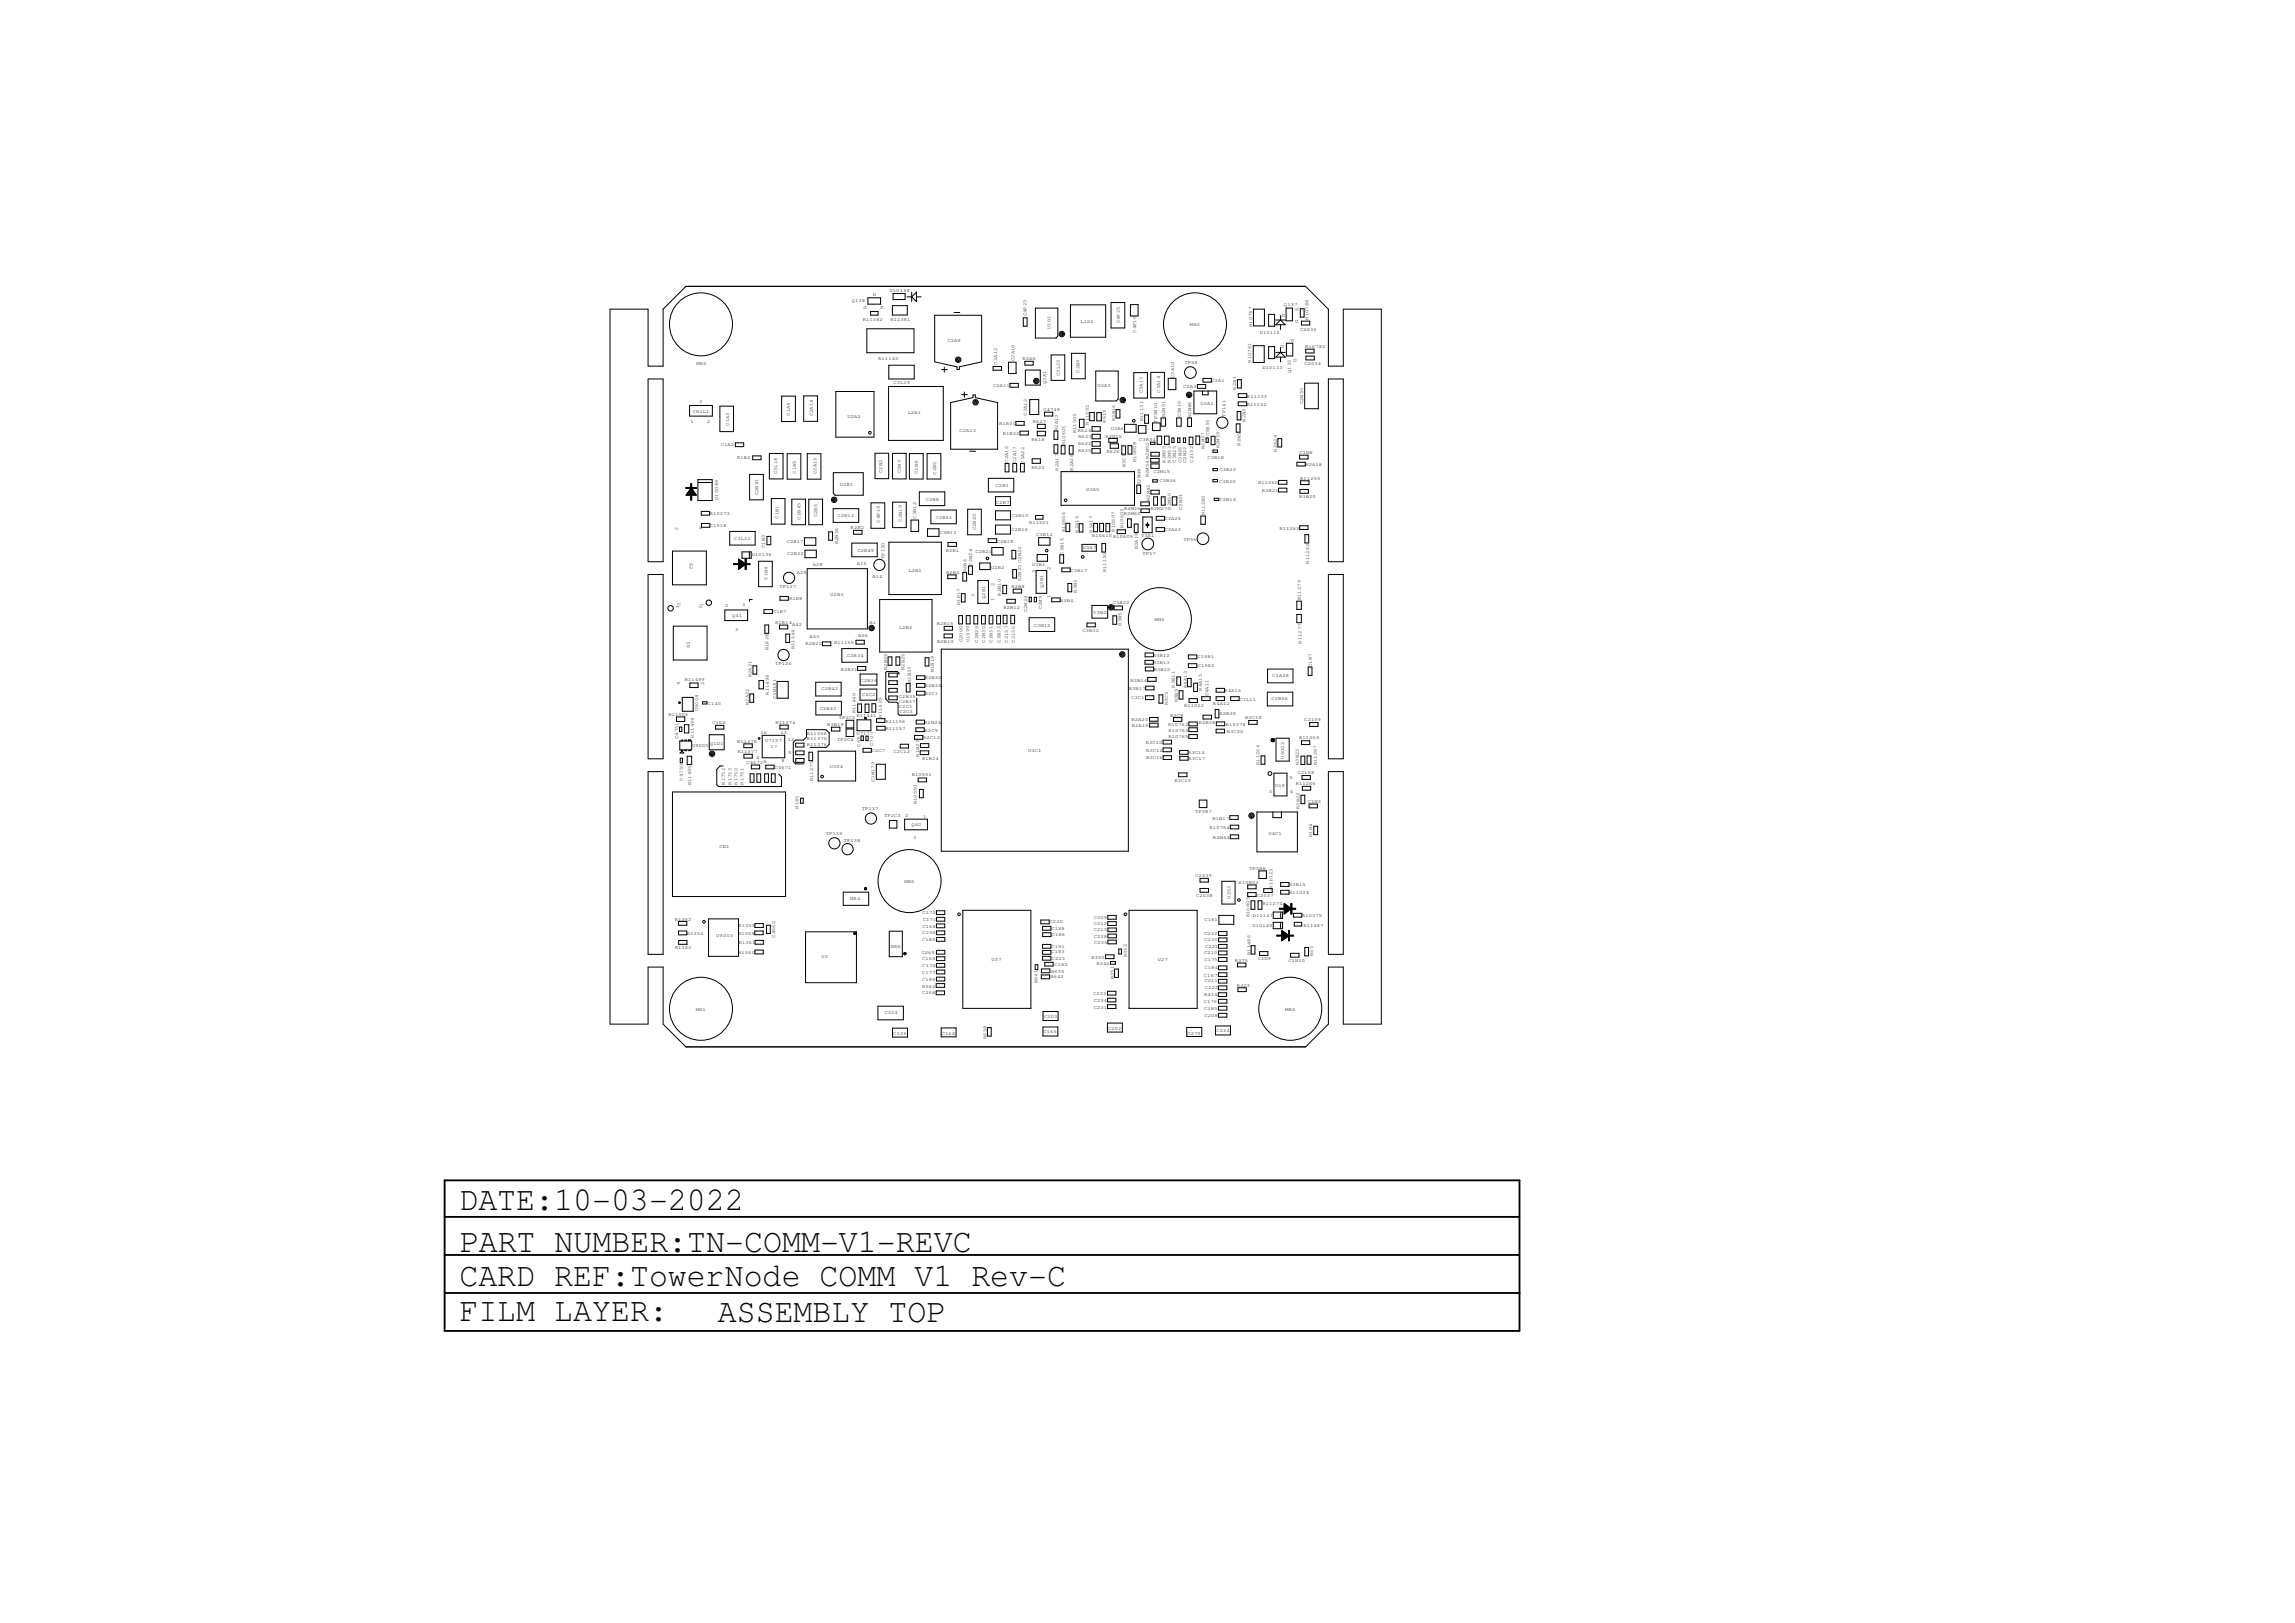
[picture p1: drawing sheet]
<svg xmlns="http://www.w3.org/2000/svg" width="420mm" height="297mm" viewBox="0 0 420 297" stroke-linecap="round" stroke-linejoin="round" font-family="sans-serif">
<defs><g id="words">
<g font-size="6.1">
<text x="84.1" y="221.4">DATE:10-03-2022</text>
<text x="84.2" y="229.2">PART NUMBER:TN-COMM-V1-REVC</text>
<text x="84.1" y="235.3">CARD REF:TowerNode COMM V1 Rev-C</text>
<text x="84.1" y="241.7">FILM LAYER:</text>
<text x="131.4" y="241.9">ASSEMBLY TOP</text>
</g>
<g font-size=".9">
<text x="162.9" y="53.4">D10148</text>
<text x="156" y="55.4">Q138</text>
<text x="158" y="58.8">R11382</text>
<text x="158.1" y="56.5">G</text>
<text x="159.8" y="54.2">D</text>
<text x="161.1" y="56.6">S</text>
<text x="163" y="58.7">R11381</text>
<text x="187.9" y="57.9" transform="rotate(-90 187.9 57.9)">C4P23</text>
<text x="197.8" y="59">L1D1</text>
<text x="205" y="59.2" transform="rotate(-90 205 59.2)">C4P25</text>
<text x="217.9" y="59.7">MH2</text>
<text x="229.3" y="59.9" transform="rotate(-90 229.3 59.9)">R10787</text>
<text x="235.1" y="55.9">Q137</text>
<text x="235.2" y="58" transform="rotate(-90 235.2 58)">D</text>
<text x="237.7" y="59.1" transform="rotate(-90 237.7 59.1)">G</text>
<text x="237.8" y="56.8" transform="rotate(-90 237.8 56.8)">S</text>
<text x="239.6" y="58.5" transform="rotate(-90 239.6 58.5)">R10788</text>
<text x="160.8" y="65.9">R11145</text>
<text x="173.5" y="62.6">C2A9</text>
<text x="187.2" y="65.9">R3A5</text>
<text x="192.3" y="60.2" transform="rotate(-90 192.3 60.2)">U1D1</text>
<text x="208" y="60.9" transform="rotate(-90 208 60.9)">C4P10</text>
<text x="230.6" y="61.2">D10115</text>
<text x="235" y="63.6" transform="rotate(-90 235 63.6)">D</text>
<text x="236.9" y="62.6" transform="rotate(-90 236.9 62.6)">S</text>
<text x="238" y="60.5">C2036</text>
<text x="239" y="63.6">R10782</text>
<text x="127.5" y="66.8">MH3</text>
<text x="163.6" y="70.3">C3L19</text>
<text x="181.8" y="70.8">C2A11</text>
<text x="182.6" y="66.7" transform="rotate(-90 182.6 66.7)">C2A12</text>
<text x="185.7" y="66.1" transform="rotate(-90 185.7 66.1)">C2A10</text>
<text x="191.5" y="70.3" transform="rotate(-90 191.5 70.3)">Q3A1</text>
<text x="194" y="68.8" transform="rotate(-90 194 68.8)">C3L23</text>
<text x="197.6" y="68.2" transform="rotate(-90 197.6 68.2)">C2B9</text>
<text x="200.9" y="70.9">U3A3</text>
<text x="209.1" y="72" transform="rotate(-90 209.1 72)">C3A13</text>
<text x="212.4" y="71.9" transform="rotate(-90 212.4 71.9)">C3A14</text>
<text x="215" y="69.2" transform="rotate(-90 215 69.2)">C3A10</text>
<text x="216.6" y="71">C2A3</text>
<text x="216.8" y="66.7">TP58</text>
<text x="221.8" y="69.9">C2A1</text>
<text x="226.3" y="71.3" transform="rotate(-90 226.3 71.3)">R2A1</text>
<text x="229.1" y="66.4" transform="rotate(-90 229.1 66.4)">R10781</text>
<text x="231.2" y="67.5">D10113</text>
<text x="236.3" y="68.2" transform="rotate(-90 236.3 68.2)">Q135</text>
<text x="237.4" y="66.3" transform="rotate(-90 237.4 66.3)">G</text>
<text x="238.8" y="66.8">C2034</text>
<text x="126.4" y="77.4">1</text>
<text x="126.8" y="75.6">CR1L1</text>
<text x="128" y="73.8">3</text>
<text x="129.4" y="77.4">2</text>
<text x="133.5" y="77.9" transform="rotate(-90 133.5 77.9)">C1A3</text>
<text x="144.6" y="76.1" transform="rotate(-90 144.6 76.1)">C1A4</text>
<text x="148.8" y="76.2" transform="rotate(-90 148.8 76.2)">C2A14</text>
<text x="155.1" y="76.4">U2A2</text>
<text x="166.2" y="75.8">L2A1</text>
<text x="182.9" y="77.8">R1B31</text>
<text x="188" y="76.1" transform="rotate(-90 188 76.1)">C3A12</text>
<text x="189.1" y="77.4">R627</text>
<text x="191" y="75.3">C4749</text>
<text x="199.3" y="77.7" transform="rotate(-90 199.3 77.7)">R11502</text>
<text x="202.5" y="77.4" transform="rotate(-90 202.5 77.4)">R619</text>
<text x="204.2" y="77" transform="rotate(-90 204.2 77)">R3B16</text>
<text x="209.3" y="77.1" transform="rotate(-90 209.3 77.1)">R11131</text>
<text x="211.8" y="77.4" transform="rotate(-90 211.8 77.4)">TP3B10</text>
<text x="213.3" y="76.4" transform="rotate(-90 213.3 76.4)">R2M51</text>
<text x="216.2" y="76.4" transform="rotate(-90 216.2 76.4)">C3B16</text>
<text x="218.1" y="76.5" transform="rotate(-90 218.1 76.5)">R2M46</text>
<text x="219.8" y="74.1">U2A1</text>
<text x="224.4" y="76.2" transform="rotate(-90 224.4 76.2)">TP141</text>
<text x="228" y="77.2" transform="rotate(-90 228 77.2)">R2A3</text>
<text x="228.3" y="74.2">R11132</text>
<text x="228.3" y="72.7">R11133</text>
<text x="238.6" y="74" transform="rotate(-90 238.6 74)">C2B55</text>
<text x="131.9" y="81.6">C1A2</text>
<text x="175.7" y="79.1">C2A13</text>
<text x="183.6" y="79.6">R1B32</text>
<text x="188.8" y="80.8">R618</text>
<text x="193.6" y="78.9" transform="rotate(-90 193.6 78.9)">R2A13</text>
<text x="195" y="81.5" transform="rotate(-90 195 81.5)">R10605</text>
<text x="197" y="79.3" transform="rotate(-90 197 79.3)">R11503</text>
<text x="197.3" y="79.1">R624</text>
<text x="197.4" y="82.8">R625</text>
<text x="197.4" y="81.4">R622</text>
<text x="197.4" y="80.1">R623</text>
<text x="202.4" y="80.1">R2N25</text>
<text x="202.6" y="82.9">R626</text>
<text x="203.4" y="78.7">U3A6</text>
<text x="208.5" y="80.7">C3B34</text>
<text x="220.5" y="82.2" transform="rotate(-90 220.5 82.2)">R2M37</text>
<text x="221.4" y="79.9" transform="rotate(-90 221.4 79.9)">C3B35</text>
<text x="223.3" y="82" transform="rotate(-90 223.3 82)">R2M59</text>
<text x="227.1" y="81.6" transform="rotate(-90 227.1 81.6)">R2A5</text>
<text x="233.8" y="82.7" transform="rotate(-90 233.8 82.7)">R2A24</text>
<text x="237.9" y="83.1">C1N8</text>
<text x="134.9" y="84.1">R1B2</text>
<text x="142.3" y="86.8" transform="rotate(-90 142.3 86.8)">C3L18</text>
<text x="145.7" y="86.7" transform="rotate(-90 145.7 86.7)">C1A5</text>
<text x="149.5" y="86.8" transform="rotate(-90 149.5 86.8)">C2A15</text>
<text x="153.7" y="88.9">U2B1</text>
<text x="161.5" y="86.6" transform="rotate(-90 161.5 86.6)">C2B2</text>
<text x="164.9" y="86.6" transform="rotate(-90 164.9 86.6)">C2B3</text>
<text x="168" y="86.8" transform="rotate(-90 168 86.8)">C2B4</text>
<text x="171.4" y="86.9" transform="rotate(-90 171.4 86.9)">C2B5</text>
<text x="182.3" y="89.2">C2B1</text>
<text x="184.6" y="84.7" transform="rotate(-90 184.6 84.7)">C2A16</text>
<text x="186" y="84.8" transform="rotate(-90 186 84.8)">C2A17</text>
<text x="187.5" y="84.9" transform="rotate(-90 187.5 84.9)">C3A22</text>
<text x="188.8" y="85.7">R620</text>
<text x="193.8" y="86.2" transform="rotate(-90 193.8 86.2)">R2A17</text>
<text x="196.5" y="86.2" transform="rotate(-90 196.5 86.2)">R2A16</text>
<text x="198.8" y="89.9">U3A5</text>
<text x="206" y="85.5" transform="rotate(-90 206 85.5)">R3C1</text>
<text x="208" y="84.6" transform="rotate(-90 208 84.6)">R10608</text>
<text x="208.8" y="88.8" transform="rotate(-90 208.8 88.8)">R2M48</text>
<text x="210.3" y="87.4" transform="rotate(-90 210.3 87.4)">R2M54 R2M52</text>
<text x="211.1" y="86.6">C2M15</text>
<text x="212.3" y="88.2">C3B36</text>
<text x="213.3" y="84.7" transform="rotate(-90 213.3 84.7)">R2M25</text>
<text x="214.3" y="84.7" transform="rotate(-90 214.3 84.7)">R2M53</text>
<text x="215.3" y="84.7" transform="rotate(-90 215.3 84.7)">C3B25</text>
<text x="216.3" y="84.8" transform="rotate(-90 216.3 84.8)">C3B26</text>
<text x="217.2" y="84.8" transform="rotate(-90 217.2 84.8)">C2M22</text>
<text x="218.4" y="84.7" transform="rotate(-90 218.4 84.7)">C2132</text>
<text x="221.1" y="84">C3B18</text>
<text x="223.2" y="88.3">C3B20</text>
<text x="223.3" y="86.2">C3B23</text>
<text x="230.3" y="88.6">R11260</text>
<text x="238.1" y="87.8">R11259</text>
<text x="239" y="85.3">R2A18</text>
<text x="130" y="94.3">R10373</text>
<text x="131.5" y="91.5" transform="rotate(-90 131.5 91.5)">D10089</text>
<text x="138.8" y="90.7" transform="rotate(-90 138.8 90.7)">C2B41</text>
<text x="142.5" y="94.9" transform="rotate(-90 142.5 94.9)">C1B1</text>
<text x="146.5" y="95.1" transform="rotate(-90 146.5 95.1)">C2B45</text>
<text x="149.6" y="94.7" transform="rotate(-90 149.6 94.7)">C2B6</text>
<text x="153.3" y="94.6">C2B13</text>
<text x="161.1" y="95.6" transform="rotate(-90 161.1 95.6)">C4P19</text>
<text x="165.1" y="95.5" transform="rotate(-90 165.1 95.5)">C2B19</text>
<text x="167.8" y="95" transform="rotate(-90 167.8 95)">C3M12</text>
<text x="169.5" y="91.6">C2B8</text>
<text x="171.3" y="95">C2B51</text>
<text x="182.4" y="92.2">C2B7</text>
<text x="185.2" y="94.7">C2B10</text>
<text x="188.4" y="95.9">R11501</text>
<text x="205.8" y="94.2">R2M60</text>
<text x="205.8" y="93.4">R2M26</text>
<text x="210.5" y="91.7" transform="rotate(-90 210.5 91.7)">R2M42</text>
<text x="210.6" y="93.4">R2M27</text>
<text x="213.2" y="95.1">C3A25</text>
<text x="214.4" y="93.3" transform="rotate(-90 214.4 93.3)">R2M50</text>
<text x="216.4" y="93.3" transform="rotate(-90 216.4 93.3)">C3B21</text>
<text x="220.6" y="94.3" transform="rotate(-90 220.6 94.3)">R11280</text>
<text x="223.3" y="91.7">C3B14</text>
<text x="231" y="90.1">R3B21</text>
<text x="237.9" y="91.1">R3B20</text>
<text x="123.6" y="96.4" transform="rotate(90 123.6 96.4)">2</text>
<text x="128.1" y="96.3" transform="rotate(90 128.1 96.3)">4</text>
<text x="130" y="96.5">C1918</text>
<text x="134.4" y="98.8">C3L21</text>
<text x="137.6" y="101.8">D10136</text>
<text x="140" y="100.3" transform="rotate(-90 140 100.3)">C1B3</text>
<text x="144" y="99.4">C2B17</text>
<text x="144.1" y="101.6">C2B22</text>
<text x="153.5" y="99.7" transform="rotate(-90 153.5 99.7)">R2B36</text>
<text x="155.7" y="96.8">R2B2</text>
<text x="157" y="100.9">C2B49</text>
<text x="172" y="97.8">C3M13</text>
<text x="173.1" y="100.9">R2B1</text>
<text x="178.6" y="101.2">C2B21</text>
<text x="178.7" y="97" transform="rotate(-90 178.7 97)">C2B20</text>
<text x="182.5" y="99.3">C2B18</text>
<text x="185.2" y="97.2">C2B16</text>
<text x="189.7" y="98.2">C3B12</text>
<text x="194.7" y="101.5" transform="rotate(-90 194.7 101.5)">C3B15</text>
<text x="195" y="97.4" transform="rotate(-90 195 97.4)">R10606</text>
<text x="197.4" y="97.5" transform="rotate(-90 197.4 97.5)">R2A15</text>
<text x="198.2" y="100.6">U3A7</text>
<text x="200" y="98.3">R10610 R10609</text>
<text x="200" y="97.5" transform="rotate(-90 200 97.5)">R3A17</text>
<text x="204.1" y="97.3" transform="rotate(-90 204.1 97.3)">R10607</text>
<text x="205.7" y="96.7" transform="rotate(-90 205.7 96.7)">R10603</text>
<text x="208.3" y="100.5" transform="rotate(-90 208.3 100.5)">R3A18</text>
<text x="208.9" y="98.3">Y3A1</text>
<text x="209.1" y="101.5">TP57</text>
<text x="213.2" y="97.2">C3A23</text>
<text x="216.7" y="98.9">TP56</text>
<text x="234.2" y="96.9">R11263</text>
<text x="126.3" y="103" transform="rotate(90 126.3 103)">S2</text>
<text x="140.5" y="106.1" transform="rotate(-90 140.5 106.1)">C1B4</text>
<text x="142.7" y="107.6">TP127</text>
<text x="145.9" y="105.1">A29</text>
<text x="148.8" y="103.6">A28</text>
<text x="156.9" y="103.4">A15</text>
<text x="159.7" y="105.7">A14</text>
<text x="161.9" y="102.3" transform="rotate(-90 161.9 102.3)">TP130</text>
<text x="166.3" y="104.6">L2B1</text>
<text x="173.2" y="105.1">R2B4</text>
<text x="176.9" y="104.8" transform="rotate(-90 176.9 104.8)">R2B6</text>
<text x="178" y="103.5" transform="rotate(-90 178 103.5)">C2B24</text>
<text x="181.5" y="104.1">U2B2</text>
<text x="182" y="107.2" transform="rotate(-90 182 107.2)">2</text>
<text x="185.2" y="107.7">R2B8</text>
<text x="187" y="106.4" transform="rotate(-90 187 106.4)">C2B25 C2B23</text>
<text x="189" y="103.6">U3B1</text>
<text x="189.6" y="104.9" transform="rotate(-90 189.6 104.9)">3</text>
<text x="191" y="107.6" transform="rotate(-90 191 107.6)">Q3B1</text>
<text x="192.3" y="104.3" transform="rotate(-90 192.3 104.3)">2</text>
<text x="196" y="104.7">C3B17</text>
<text x="202.5" y="104.8" transform="rotate(-90 202.5 104.8)">R11130</text>
<text x="239.7" y="103.2" transform="rotate(-90 239.7 103.2)">R11262</text>
<text x="123.8" y="110.8" transform="rotate(90 123.8 110.8)">1</text>
<text x="124.6" y="110.9" transform="rotate(-90 124.6 110.9)">3</text>
<text x="128" y="110.8" transform="rotate(90 128 110.8)">3</text>
<text x="128.7" y="110.9" transform="rotate(-90 128.7 110.9)">1</text>
<text x="132.8" y="111.1">2</text>
<text x="134" y="112.9">Q41</text>
<text x="135.9" y="111">1</text>
<text x="141.6" y="112.2">C1B7</text>
<text x="144.5" y="109.9">R1B8</text>
<text x="152" y="109.2">U2B3</text>
<text x="175.8" y="110.7" transform="rotate(-90 175.8 110.7)">R1P17</text>
<text x="178.4" y="109.2" transform="rotate(-90 178.4 109.2)">3</text>
<text x="180.4" y="109.7" transform="rotate(-90 180.4 109.7)">Q2B1</text>
<text x="182" y="109.9" transform="rotate(-90 182 109.9)">1</text>
<text x="183.2" y="109" transform="rotate(-90 183.2 109)">R2B10</text>
<text x="183.7" y="111.4">R2B12</text>
<text x="188.1" y="112.1" transform="rotate(-90 188.1 112.1)">C2M24</text>
<text x="190.8" y="111.5" transform="rotate(-90 190.8 111.5)">C2M9</text>
<text x="192.3" y="109.4" transform="rotate(-90 192.3 109.4)">1</text>
<text x="194.1" y="110.1">R3B4</text>
<text x="197.1" y="108.5" transform="rotate(-90 197.1 108.5)">R3B3</text>
<text x="200.2" y="112.4">Y3B2</text>
<text x="203.7" y="110.6">C3B22</text>
<text x="211.4" y="113.7">MH6</text>
<text x="238.1" y="109.9" transform="rotate(-90 238.1 109.9)">R11279</text>
<text x="126.3" y="118.7" transform="rotate(-90 126.3 118.7)">S3</text>
<text x="134.6" y="115.4">3</text>
<text x="140.7" y="119" transform="rotate(-90 140.7 119)">R1P28</text>
<text x="141.9" y="114.2">R1B14</text>
<text x="145" y="114.6">A42</text>
<text x="145.4" y="118.9" transform="rotate(-90 145.4 118.9)">R11144</text>
<text x="147.5" y="118.1">R2B22</text>
<text x="148.2" y="116.7">A43</text>
<text x="152.7" y="117.8">R11155</text>
<text x="157.1" y="116.7">A56</text>
<text x="159.2" y="114.3">A1</text>
<text x="164.6" y="115.1">L2B2</text>
<text x="171.5" y="114.4">R2B15</text>
<text x="171.6" y="117.6">R2B19</text>
<text x="176.2" y="117.6" transform="rotate(-90 176.2 117.6)">C2000</text>
<text x="177.5" y="117.6" transform="rotate(-90 177.5 117.6)">C1999</text>
<text x="179.1" y="117.6" transform="rotate(-90 179.1 117.6)">C2B29</text>
<text x="180.4" y="117.6" transform="rotate(-90 180.4 117.6)">C2B30</text>
<text x="181.7" y="117.6" transform="rotate(-90 181.7 117.6)">C2B31</text>
<text x="183.1" y="117.6" transform="rotate(-90 183.1 117.6)">C2B32</text>
<text x="184.5" y="117.6" transform="rotate(-90 184.5 117.6)">C2157</text>
<text x="185.8" y="117.6" transform="rotate(-90 185.8 117.6)">C2156</text>
<text x="189.3" y="114.7">C2M12</text>
<text x="198.2" y="115.7">C3B32</text>
<text x="205.3" y="114.5" transform="rotate(-90 205.3 114.5)">R3B5</text>
<text x="238.3" y="117.8" transform="rotate(-90 238.3 117.8)">R11277</text>
<text x="124.5" y="125.3" transform="rotate(-90 124.5 125.3)">4</text>
<text x="125.4" y="124.7">R11499</text>
<text x="128.9" y="125.3" transform="rotate(-90 128.9 125.3)">2</text>
<text x="137.6" y="124" transform="rotate(-90 137.6 124)">R2A21</text>
<text x="141.9" y="121.8">TP126</text>
<text x="153.9" y="122.7">R2B31</text>
<text x="155.1" y="120.3">C2B34</text>
<text x="157.6" y="124.8">C2B36</text>
<text x="162.4" y="122.6" transform="rotate(-90 162.4 122.6)">R2B29</text>
<text x="165.6" y="122.6" transform="rotate(-90 165.6 122.6)">R2B25</text>
<text x="166.7" y="125" transform="rotate(-90 166.7 125)">R2B33</text>
<text x="169.3" y="124.3">R2B32</text>
<text x="169.3" y="125.8">R2B34</text>
<text x="171" y="123" transform="rotate(-90 171 123)">R1B19</text>
<text x="207" y="124.7">R3B14</text>
<text x="211.1" y="121.6">R3B13</text>
<text x="211.1" y="120.2">R3B12</text>
<text x="211.2" y="122.8">R3B10</text>
<text x="215.1" y="125.9" transform="rotate(-90 215.1 125.9)">R3B11</text>
<text x="217.3" y="125.9" transform="rotate(-90 217.3 125.9)">R4A13</text>
<text x="219.2" y="120.4">C1981</text>
<text x="219.3" y="122.1">C1982</text>
<text x="232.9" y="123.8">C3A28</text>
<text x="240.2" y="122" transform="rotate(-90 240.2 122)">C1N7</text>
<text x="122.4" y="131">R11506</text>
<text x="127.8" y="130.2" transform="rotate(-90 127.8 130.2)">U9004</text>
<text x="129.6" y="129">C140</text>
<text x="137.1" y="129.1" transform="rotate(-90 137.1 129.1)">R2A22</text>
<text x="140.7" y="127.1" transform="rotate(-90 140.7 127.1)">R11498</text>
<text x="142.1" y="127.9" transform="rotate(-90 142.1 127.9)">C3M181</text>
<text x="150.1" y="129.9">C2B43</text>
<text x="150.4" y="126.3">C2B42</text>
<text x="153.6" y="131.7">TP2C5</text>
<text x="156.6" y="130.5" transform="rotate(-90 156.6 130.5)">R11440</text>
<text x="156.8" y="131.2">R11441</text>
<text x="157.8" y="127.5">C2C2</text>
<text x="161.4" y="131.3" transform="rotate(-90 161.4 131.3)">R11439</text>
<text x="164.6" y="128.7">C2B37</text>
<text x="164.6" y="127.7">C2B35</text>
<text x="164.6" y="129.6">C2C1</text>
<text x="164.7" y="130.5">C2C3</text>
<text x="169.3" y="127.2">R2C1</text>
<text x="206.7" y="126.3">R3B17</text>
<text x="207.1" y="128">C3C1</text>
<text x="207.2" y="131.9">R2A20</text>
<text x="213.8" y="129.1" transform="rotate(-90 213.8 129.1)">R3C5</text>
<text x="214.2" y="131.2">R3C8</text>
<text x="215.6" y="128.6" transform="rotate(-90 215.6 128.6)">R3B9</text>
<text x="216.8" y="129.4">R11022</text>
<text x="220" y="126.4" transform="rotate(-90 220 126.4)">R4A15</text>
<text x="221.2" y="127.5" transform="rotate(-90 221.2 127.5)">C4A11</text>
<text x="222.1" y="129">R4A12</text>
<text x="223.3" y="130.9">R2B39</text>
<text x="224.1" y="126.7">R4A14</text>
<text x="226.9" y="128.2">C1L11</text>
<text x="227.9" y="131.7">R3C18</text>
<text x="232.8" y="128.1">C2B56</text>
<text x="124.2" y="135.3" transform="rotate(-90 124.2 135.3)">C4751</text>
<text x="126.7" y="136.7">U9005</text>
<text x="127" y="135" transform="rotate(-90 127 135)">R11494</text>
<text x="130" y="136.3">Q1D1</text>
<text x="130.4" y="132.5">C1D2</text>
<text x="134.9" y="135.9">R11378</text>
<text x="135" y="137.9">R11377</text>
<text x="139.2" y="134.3">16</text>
<text x="140.1" y="135.8">U7157</text>
<text x="141.1" y="136.9">17</text>
<text x="142" y="132.5">R11374</text>
<text x="142.9" y="134.4">13</text>
<text x="144.2" y="135.7">12</text>
<text x="144.3" y="138">9</text>
<text x="147.7" y="135.5">R11375</text>
<text x="147.7" y="136.4">R11376</text>
<text x="147.7" y="134.6">R11256</text>
<text x="151.4" y="132.9">R3B19</text>
<text x="153.3" y="135.7">TP2C4</text>
<text x="156.8" y="134.5">U7177</text>
<text x="157.4" y="136.7" transform="rotate(-90 157.4 136.7)">C69</text>
<text x="159.6" y="137.6">C2C7</text>
<text x="159.9" y="136.5" transform="rotate(-90 159.9 136.5)">C70</text>
<text x="162.1" y="132.3">R11156</text>
<text x="162.1" y="133.6">R11157</text>
<text x="163.6" y="137.8">C2C12</text>
<text x="169" y="135.3">R2C12</text>
<text x="169.2" y="132.5">R2N24</text>
<text x="169.3" y="133.9">R2C9</text>
<text x="188.2" y="137.6">U3C1</text>
<text x="207.2" y="133.1">R2A19</text>
<text x="209.8" y="136.1">R3C10</text>
<text x="209.8" y="137.5">R3C12</text>
<text x="213.9" y="132.9">R10762</text>
<text x="213.9" y="133.9">R10763</text>
<text x="213.9" y="135.1">R10765</text>
<text x="219.5" y="132.5">R2B38</text>
<text x="224.4" y="132.8">R10378</text>
<text x="224.6" y="134.2">R3C20</text>
<text x="237.9" y="135.3">R11265</text>
<text x="238.8" y="132">C2159</text>
<text x="125" y="142.9" transform="rotate(-90 125 142.9)">C4750</text>
<text x="126.5" y="143.7" transform="rotate(-90 126.5 143.7)">R11495</text>
<text x="132.7" y="143.6" transform="rotate(-90 132.7 143.6)">R1752</text>
<text x="133.9" y="143.6" transform="rotate(-90 133.9 143.6)">R1753</text>
<text x="135" y="143.6" transform="rotate(-90 135 143.6)">R1750</text>
<text x="136.1" y="143.6" transform="rotate(-90 136.1 143.6)">R1751</text>
<text x="136.7" y="139.9">C46725</text>
<text x="138.5" y="138.8">4</text>
<text x="141.8" y="140.7">C4671</text>
<text x="143.1" y="139.5">8</text>
<text x="148.9" y="143" transform="rotate(-90 148.9 143)">R11275</text>
<text x="151.9" y="140.6">U304</text>
<text x="160.1" y="143.1" transform="rotate(-90 160.1 143.1)">C3M179</text>
<text x="166.9" y="142.1">R10551</text>
<text x="168.3" y="138.5" transform="rotate(-90 168.3 138.5)">R1B23</text>
<text x="168.8" y="139">R1B24</text>
<text x="209.8" y="139">R3C16</text>
<text x="215" y="143.1">R3C19</text>
<text x="217.5" y="138">R3C14</text>
<text x="217.6" y="139.1">R3C17</text>
<text x="230.6" y="140" transform="rotate(-90 230.6 140)">R11264</text>
<text x="235.1" y="138.8" transform="rotate(-90 235.1 138.8)">U9002</text>
<text x="236.1" y="142.5">5</text>
<text x="237.2" y="143.7">R11266</text>
<text x="237.6" y="141.7">C2158</text>
<text x="237.8" y="140" transform="rotate(-90 237.8 140)">R3B23</text>
<text x="241.1" y="140.1" transform="rotate(-90 241.1 140.1)">R11267</text>
<text x="146.2" y="148" transform="rotate(-90 146.2 148)">R185</text>
<text x="157.8" y="148.2">TP137</text>
<text x="161.9" y="149.5">TP2C3</text>
<text x="165.7" y="149.6">2</text>
<text x="167.9" y="147.2" transform="rotate(-90 167.9 147.2)">R10550</text>
<text x="169" y="149.7">1</text>
<text x="218.8" y="148.8">TP3B7</text>
<text x="232.3" y="145.2">3</text>
<text x="233.5" y="144.1">U16</text>
<text x="236.2" y="145.1">4</text>
<text x="237.9" y="148.1" transform="rotate(-90 237.9 148.1)">R3B22</text>
<text x="239.4" y="146.9">C1N3</text>
<text x="131.7" y="155.2">CN1</text>
<text x="151.2" y="152.8">TP139</text>
<text x="154.5" y="154.2">TP138</text>
<text x="166.9" y="151.2">Q40</text>
<text x="167.2" y="153.5">3</text>
<text x="221.5" y="151.7">R10764</text>
<text x="222" y="150">R1N17</text>
<text x="222.1" y="153.5">R2M44</text>
<text x="232.2" y="152.8">U4C1</text>
<text x="240.2" y="153.2" transform="rotate(-90 240.2 153.2)">R1N4</text>
<text x="165.6" y="161.6">MH5</text>
<text x="218.8" y="160.4">C2039</text>
<text x="226.8" y="161.7">R10803</text>
<text x="228.7" y="159.2">TP3B8</text>
<text x="155.7" y="164.7">NR4</text>
<text x="168.9" y="167.3">C172</text>
<text x="219" y="164.2">C2038</text>
<text x="225.3" y="164.5" transform="rotate(-90 225.3 164.5)">U253</text>
<text x="228.8" y="167.9" transform="rotate(-90 228.8 167.9)">R10805</text>
<text x="229.4" y="167.9">D10147</text>
<text x="230.1" y="164.3">C2037</text>
<text x="231.1" y="165.7">R11274</text>
<text x="233" y="162.6" transform="rotate(-90 233 162.6)">R11023</text>
<text x="236" y="162.2">R3B15</text>
<text x="236" y="163.6">R11024</text>
<text x="238.4" y="167.9">R10375</text>
<text x="123.5" y="168.5">R1352</text>
<text x="123.5" y="173.6">R1353</text>
<text x="125.7" y="171.1">R1354</text>
<text x="131.1" y="171.6">U9003</text>
<text x="135.2" y="171.1">R1358</text>
<text x="135.2" y="169.7">R1359</text>
<text x="135.3" y="172.8">R1361</text>
<text x="141.9" y="171.6" transform="rotate(-90 141.9 171.6)">C4662</text>
<text x="163.1" y="173.4">NR5</text>
<text x="168.8" y="172.3">C180</text>
<text x="168.9" y="171">C236</text>
<text x="168.9" y="169.8">C168</text>
<text x="169" y="168.5">C171</text>
<text x="192.2" y="169">C220</text>
<text x="192.5" y="173.5">C191</text>
<text x="192.5" y="170.2">C188</text>
<text x="192.6" y="171.3">C186</text>
<text x="200.2" y="171.7">C228</text>
<text x="200.2" y="169.3">C212</text>
<text x="200.3" y="168.1">C209</text>
<text x="200.3" y="170.5">C213</text>
<text x="200.3" y="172.8">C235</text>
<text x="220.5" y="171.1">C232</text>
<text x="220.5" y="172.3">C230</text>
<text x="220.5" y="168.6">C181</text>
<text x="220.7" y="173.4">C221</text>
<text x="229.3" y="169.7">D10149</text>
<text x="238.6" y="169.7">R11487</text>
<text x="135.2" y="174.5">R1360</text>
<text x="150.4" y="175.3">U3</text>
<text x="168.7" y="174.6">C269</text>
<text x="168.8" y="179.5">C189</text>
<text x="168.8" y="175.7">C169</text>
<text x="168.8" y="178.2">C177</text>
<text x="168.9" y="177">C170</text>
<text x="181.5" y="175.9">U37</text>
<text x="190" y="180" transform="rotate(-90 190 180)">R641</text>
<text x="192.3" y="179.1">R642</text>
<text x="192.4" y="178">R639</text>
<text x="192.5" y="174.5">C183</text>
<text x="192.6" y="175.7">C223</text>
<text x="193" y="176.8">C182</text>
<text x="199.8" y="175.5">R350</text>
<text x="200.7" y="176.6">R346</text>
<text x="203.9" y="179.3" transform="rotate(-90 203.9 179.3)">R351</text>
<text x="206.3" y="175.2" transform="rotate(-90 206.3 175.2)">R352</text>
<text x="212" y="175.9">U27</text>
<text x="220.4" y="178.8">C167</text>
<text x="220.4" y="174.7">C210</text>
<text x="220.5" y="179.8">C211</text>
<text x="220.5" y="177.4">C184</text>
<text x="220.5" y="175.9">C175</text>
<text x="226" y="176">R375</text>
<text x="228.9" y="174.8" transform="rotate(-90 228.9 174.8)">R11486</text>
<text x="230.3" y="175.8">C1N9</text>
<text x="235.9" y="176.1">C1N10</text>
<text x="240.4" y="175" transform="rotate(-90 240.4 175)">R55</text>
<text x="127.4" y="185">MH1</text>
<text x="161.9" y="185.5">C324</text>
<text x="168.8" y="182">C268</text>
<text x="168.8" y="180.8">R562</text>
<text x="200.1" y="182">C233</text>
<text x="200.3" y="184.6">C231</text>
<text x="200.3" y="183.3">C234</text>
<text x="220.4" y="183.6">C176</text>
<text x="220.4" y="184.8">C185</text>
<text x="220.5" y="182.3">R424</text>
<text x="220.5" y="181.1">C222</text>
<text x="226.4" y="180.6">R423</text>
<text x="235.3" y="185">MH4</text>
<text x="163.5" y="189.4">C325</text>
<text x="172.4" y="189.4">C164</text>
<text x="180.6" y="190.2" transform="rotate(-90 180.6 190.2)">R658</text>
<text x="191" y="189.1">C165</text>
<text x="191.1" y="186.2">C203</text>
<text x="202.9" y="188.5">C202</text>
<text x="217.4" y="189.3">C279</text>
<text x="220.5" y="186.1">C208</text>
<text x="222.7" y="188.9">C224</text>
</g>
</g></defs>
<path d="M81.4 216v27.6h196.8v-27.6h-196.8M81.4 229.7h196.7M81.4 236.6h196.8M81.4 222.7h196.8" fill="none" stroke="#000" stroke-width=".34"/>
<g fill="none" stroke="#000" stroke-width=".18">
<path d="M111.7 56.6h6.9v10.4h2.8v-10.4l4.2-4.2h113.4l4.2 4.2v10.4h2.7v-10.4h7v130.8h-7v-10.4h-2.7v10.4l-4.2 4.2h-113.4l-4.2-4.2v-10.4h-2.8v10.4h-6.9zM158.9 54.5h2.3v1.2h-2.3zM159.4 57h1.3v.7h-1.3zM163.4 55.9h2.7v1.8h-2.7zM163.5 53.7h2.2v1.1h-2.2zM166 54.3h.9M166.9 54.3l.9-.8v1.7zM166.9 53.5v1.7M167.8 54.3h.8M171.1 57.7h8.6v8.5l-4.1 .9v.5h-.4v-.5l-4.1-.9zM174.7 57.2h1M187.3 58.2h.7v1.5h-.7z"/>
<path d="M189.6 56.4h4.1v5.1l-.4 .4h-3.7zM196 55.8h6.4v5.9h-6.4zM203.4 55.4h2.5v4.6h-2.5zM207 55.8h1.4v2h-1.4zM229.5 56.6h2v3h-2zM232.3 57.5h1.1v2.2h-1.1zM233.6 58.6h1.7M233.6 59.4l.8-.8 .9 .8zM234.4 59.4v.9M234.5 57.7v.9M235.4 56.4h1.2v2.3h-1.2zM238.1 56.5h.6v1.5h-.6z"/>
<path d="M238.3 58.8h1.5v.7h-1.5zM118.6 69.4h2.8v33.4h-2.8zM126.2 74.2h4.2v2h-4.2zM131.8 74.3h2.5v4.7h-2.5zM143.1 72.5h2.5v4.7h-2.5zM147.1 72.5h2.6v4.6h-2.6zM153 71.6h7v8.4h-7zM158.7 60.2h8.6v4.4h-8.6zM162.7 70.7h10v9.9h-10zM162.7 66.8h4.7v2.6h-4.7zM172.4 67.6h1M172.9 67.2v.9"/>
<path d="M174 73.7l4.1-.9v-.5h.5v.5l4 .9v8.5h-8.6zM175.3 65.7h.2v.2h-.2zM176.1 72.2h1M176.6 71.8v.9M178.5 73.5h.2v.2h-.2zM181.8 67.1h1.6v.7h-1.6zM184.6 66.3h1.4v2.1h-1.4zM184.9 70.2h1.5v.7h-1.5zM186 77.1h1.5v.7h-1.5zM186.7 78.9h1.6v.7h-1.6zM187.6 66.1h1.6v.7h-1.6zM187.7 67.7h2.7v2.8h-2.7z"/>
<path d="M188.5 73.1h1.7v2.8h-1.7zM189.6 69.6h.2v.2h-.2zM189.9 78.9h1.5v.9h-1.5zM189.9 77.7h1.5v.7h-1.5zM191.2 75.4h1.5v.7h-1.5zM192.4 65h2.5v4.6h-2.5zM193 78.9h.7v1.5h-.7zM194.3 61h.2v.2h-.2zM196.2 64.7h2.5v4.6h-2.5zM197.6 76.7h.8v1.5h-.8zM199.5 75.5h.8v1.5h-.8zM199.9 78.1h1.5v.8h-1.5z"/>
<path d="M199.9 79.5h1.5v.8h-1.5zM200.6 67.9h4.1v5.1l-.3 .4h-3.8zM200.8 75.5h.8v1.5h-.8zM204.3 75h.7v1.5h-.7zM205.4 73.1h.3v.2h-.3zM205.9 77.7h2.1v1.4h-2.1zM207.6 68.2h2.5v4.7h-2.5zM208.4 77.9h1.4v1.4h-1.4zM209.6 75.9h.7v1.6h-.7zM210.7 68.2h2.5v4.6h-2.5zM211 77.4h1.4v1.4h-1.4zM211.8 79.8h.9v1.5h-.9z"/>
<path d="M212.6 76.5h.8v1.5h-.8zM213.2 79.8h.8v1.5h-.8zM213.9 69.2h1.4v2.1h-1.4zM215.4 76.5h.8v1.5h-.8zM217.4 76.5h.7v1.5h-.7zM217.6 72.2h.2v.2h-.2zM218.6 71.6h4.1v4.1h-4.1zM218.9 79.8h.7v1.5h-.7zM219.2 70.4h1.5v.7h-1.5zM220.1 71.6v.7h1.1v-.7M220.2 69.3h1.6v.6h-1.6zM221.7 79.8h.7v1.6h-.7z"/>
<path d="M226.3 77.6h.7v1.5h-.7zM226.5 75.3h.7v1.6h-.7zM226.6 69.5h.7v1.5h-.7zM226.7 73.6h1.5v.7h-1.5zM226.7 72.1h1.5v.6h-1.5zM229.4 63.3h2v3h-2zM232.3 63.4h1.1v2.2h-1.1zM233.6 65.4l.8-.9 .9 .9zM233.6 64.5h1.7M234.4 63.6v.9M234.4 65.4v.8M235.5 62.8h1.2v2.4h-1.2z"/>
<path d="M238.9 70.1h2.5v4.7h-2.5zM239 63.9h1.6v.7h-1.6zM239.1 65.2h1.5v.7h-1.5zM243.2 69.4h2.7v33.4h-2.7zM125.6 89.2h1.9v.2h-1.9zM125.6 89.3h1.9M125.6 90.6h1.9M125.7 90.5h1.7M125.7 90.4h1.6M125.8 90.3h1.5M125.9 90.3h1.3M125.9 90.2h1.3"/>
<path d="M126 90.1h1.1M126 90h1.1M126.1 89.9h.9M126.2 89.8h.7M126.2 89.7h.7M126.3 89.7h.5M126.3 89.6h.5M126.4 89.5h.3M126.5 91.4h.1M126.5 91.3h.1M126.5 91.2h.1M126.5 91.1h.1"/>
<path d="M126.5 91h.1M126.5 90.9h.1M126.5 90.8h.1M126.5 90.7h.1M126.5 89.2h.1M126.5 89.1h.1M126.5 89h.1M126.5 88.9h.1M126.5 88.8h.1M126.5 88.7h.1M126.5 88.6h.1M126.5 89.2v-.7h.1v.7"/>
<path d="M126.5 89.4l-.9 1.2h.9v.9h.1v-.9h.9l-.9-1.2M127.8 87.8h2.6v3.8h-2.6zM127.8 88.3h2.6M128.4 93.6h1.5v.7h-1.5zM128.4 95.8h1.6v.7h-1.6zM133.6 97.3h4.6v2.5h-4.6zM134.6 81h1.6v.7h-1.6zM137.2 86.8h2.6v4.7h-2.6zM137.8 83.4h1.5v.7h-1.5zM140.4 98.2h.7v1.5h-.7zM140.9 83h2.5v4.7h-2.5zM141.2 91.2h2.5v4.7h-2.5z"/>
<path d="M144.1 83h2.5v4.7h-2.5zM145 91.4h2.5v4.6h-2.5zM147.3 98.4h2.1v1.4h-2.1zM147.8 83h2.5v4.7h-2.5zM148.1 91.4h2.5v4.6h-2.5zM151.7 97.3h.7v1.6h-.7zM152.5 93.1h4.7v2.5h-4.7zM152.6 86.5h5.4v4.1h-5.1l-.3-.3zM152.6 91.4h.2v.2h-.2zM155.9 99.4h4.7v2.5h-4.7zM156.3 97.1h1.5v.7h-1.5zM159.5 92h2.5v4.7h-2.5z"/>
<path d="M160.2 83h2.5v4.6h-2.5zM162.7 99.2h9.6v9.6h-9.6zM163.4 83h2.5v4.7h-2.5zM163.4 91.9h2.5v4.7h-2.5zM166.5 83h2.5v4.7h-2.5zM166.8 95.2h1.4v2.1h-1.4zM168.3 90h4.7v2.5h-4.7zM169.7 83h2.5v4.7h-2.5zM169.8 96.8h2.1v1.4h-2.1zM170.4 93.3h4.7v2.6h-4.7zM173.6 99.3h1.5v.7h-1.5zM177.2 93.2h2.5v4.7h-2.5z"/>
<path d="M177.5 82.6h1.1M180.9 98.6h1.6v.7h-1.6zM180.9 87.5h4.7v2.5h-4.7zM182.3 96.1h2.7v1.6h-2.7zM182.3 90.9h2.7v1.6h-2.7zM182.3 93.5h2.7v1.6h-2.7zM184 84.8h.7v1.6h-.7zM185.4 84.8h.7v1.6h-.7zM186.8 84.8h.7v1.6h-.7zM189 84h1.5v.8h-1.5zM189.6 94.3h1.4v.7h-1.4zM190.1 98.4h2.1v1.4h-2.1z"/>
<path d="M193 81.4h.7v1.6h-.7zM194.3 86.3h13.4v6.2h-13.4zM194.3 81.6h.7v1.5h-.7zM195.1 95.8h.7v1.5h-.7zM195.8 81.6h.7v1.5h-.7zM197.6 95.8h.7v1.6h-.7zM198.1 99.6h2.6v1.3h-2.6zM199.9 82.1h1.5v.8h-1.5zM199.9 80.8h1.5v.9h-1.5zM200.2 95.8h.7v1.5h-.7zM201.3 95.8h.7v1.5h-.7zM201.7 99.5h.7v1.5h-.7z"/>
<path d="M202.5 95.8h.7v1.5h-.7zM203 80.2h1.5v.7h-1.5zM203.3 81.2h1.5v.8h-1.5zM204.5 97h1.5v.7h-1.5zM205.4 81.6h.7v1.5h-.7zM206.4 95h.7v1.5h-.7zM206.5 81.6h.7v1.5h-.7zM207.7 95.9h.7v1.6h-.7zM208.1 88.8h.7v1.5h-.7zM208.9 91.9h1.5v.7h-1.5zM208.9 93.1h1.5v.7h-1.5zM209.2 94.6h1.7v2.9h-1.7z"/>
<path d="M209.8 96.2h.5M209.8 95.9h.5v.2h-.5zM210.1 95.6v.3M210.1 96.2v.3M210.6 80.9h.8v.4h-.8zM210.7 83.9h1.5v.7h-1.5zM210.7 89.7h1.5v.7h-1.5zM210.7 84.9h1.5v.8h-1.5zM210.7 82.8h1.5v.7h-1.5zM211 87.8h.9v.4h-.9zM211.2 90.9h.7v1.6h-.7zM211.7 96.6h1.5v.7h-1.5z"/>
<path d="M211.7 94.5h1.5v.7h-1.5zM212.6 90.9h.7v1.6h-.7zM214.5 80.2h.4v.8h-.4zM214.6 90.9h.8v1.5h-.8zM215.6 80.2h.4v.8h-.4zM216.7 80.2h.4v.8h-.4zM217.7 80h.7v1.4h-.7zM219.8 94.4h.9v1.5h-.9zM220.8 80.2h.4v.8h-.4zM222.1 85.7h.8v.4h-.8zM222.1 82.4h.8v.4h-.8zM222.1 87.8h.8v.4h-.8z"/>
<path d="M222.3 91.2h.8v.4h-.8zM233.9 80.3h.7v1.5h-.7zM234.1 89.3h1.5v.7h-1.5zM234.1 87.9h1.5v.7h-1.5zM237.4 84.6h1.6v.7h-1.6zM237.9 83.3h1.6v.7h-1.6zM237.9 96.2h1.6v.7h-1.6zM238 89.6h1.5v.7h-1.5zM238.1 88h1.5v.7h-1.5zM238.9 97.9h.7v1.5h-.7zM118.6 105.1h2.8v33.8h-2.8zM123.1 100.9h6.2v6.1h-6.2z"/>
<path d="M123.3 114.6h6.1v6.2h-6.1zM132.7 111.6h4.2v2h-4.2zM134.3 103.3h3M134.3 103.2h3M134.3 103.2h.9v-.9l1.2 .9v-.9h.2v.9h.7v.1h-.7v.9h-.2v-.9l-1.2 .9v-.9h-.9zM135.2 104.1h.1M135.2 104.1h.2M135.2 104h.3M135.2 103.9h.4M135.2 103.8h.6M135.2 103.7h.7M135.2 103.6h.8"/>
<path d="M135.2 103.5h.9M135.2 103.5h1.1M135.2 103.4h1.2M135.2 103.1h1.2M135.2 103h1M135.2 103h.9M135.2 102.9h.8M135.2 102.8h.7M135.2 102.7h.6M135.2 102.6h.4M135.2 102.5h.3M135.2 102.4h.2"/>
<path d="M135.2 102.4h.1M135.8 101h1.7v1.2h-1.7zM136.4 104.1h.2M136.4 104h.2M136.4 103.9h.2M136.4 103.8h.2M136.4 103.7h.2M136.4 103.6h.2M136.4 103.5h.2M136.4 103.4h.2M136.4 103.1h.2M136.4 103h.2"/>
<path d="M136.4 102.9h.2M136.4 102.8h.2M136.4 102.7h.2M136.4 102.6h.2M136.4 102.5h.2M136.4 102.4h.2M137.2 101v1.2M137.7 109.7h-.5v.3M138.9 102.7h2.5v4.7h-2.5zM139.9 111.6h1.5v.7h-1.5zM140 114.4h.7v1.5h-.7zM142.7 114.4h1.5v.7h-1.5z"/>
<path d="M142.8 109.2h1.5v.7h-1.5zM143.9 116.1h.7v1.5h-.7zM147.4 100.7h2v1.4h-2zM147.8 104.1h11v11h-11zM150.6 117.5h1.5v.7h-1.5zM154.1 118.7h4.7v2.5h-4.7zM156.7 117.2h1.5v.7h-1.5zM159.5 114.8h.2v.3h-.2zM161 109.7h9.6v9.6h-9.6zM172.3 118.8h34.3v37h-34.3zM172.8 116h1.6v.7h-1.6zM172.9 114.6h1.5v.7h-1.5z"/>
<path d="M173.5 105.2h1.5v.7h-1.5zM175.5 112.7h.7v1.5h-.7zM176 108.6h.7v1.6h-.7zM176.3 104.8h.7v1.5h-.7zM176.9 112.7h.7v1.5h-.7zM177.3 103.6h.7v1.5h-.7zM178.3 112.7h.7v1.5h-.7zM179 106.3h2v4.1h-2zM179.4 103h1.9v1.2h-1.9zM179.7 112.7h.7v1.5h-.7zM181.1 112.7h.7v1.5h-.7zM181.6 100.2h2.1v1.4h-2.1z"/>
<path d="M182.5 112.7h.7v1.5h-.7zM183.6 107.1h.7v1.5h-.7zM183.7 112.6h.7v1.6h-.7zM184.3 109.7h1.6v.7h-1.6zM185 112.6h.7v1.6h-.7zM185.3 100.7h.7v1.6h-.7zM185.4 104.2h.7v1.6h-.7zM185.5 107.8h1.5v.7h-1.5zM188.4 109.3h.4v.8h-.4zM188.4 113.1h4.7v2.5h-4.7zM189.3 109.3h.4v.8h-.4zM189.7 104.4h1.9v4.2h-1.9z"/>
<path d="M189.9 101.5h1.9v1.2h-1.9zM192.5 109.4h1.6v.7h-1.6zM194 101.5h.7v1.6h-.7zM194.4 103.9h1.5v.7h-1.5zM195.5 106.8h.7v1.5h-.7zM199 114h1.5v.7h-1.5zM199.9 110.8h2.9v2.3h-2.9zM203.3 111h.2v.3h-.2zM203.7 112.7h.7v1.6h-.7zM204 110.9h1.5v.7h-1.5zM205.3 119.7h.3v.2h-.3zM209.6 119.5h1.6v.7h-1.6z"/>
<path d="M217.6 119.9h1.5v.7h-1.5zM237.4 110h.8v1.5h-.8zM237.4 112.5h.8v1.5h-.8zM243.2 105.1h2.7v33.8h-2.7zM123.9 131.2h1.5v.8h-1.5zM124.3 128.6h.3M124.3 128.5h.2M124.3 128.5h.2v.2h-.2zM124.3 128.7h.2M124.4 133.1h.4v.8h-.4zM124.4 135.6h2.2v1.6h-2.2zM124.5 137.8l.4-.3 .3 .3z"/>
<path d="M124.5 138.8h.4v.8h-.4zM124.7 135.6v-.1h.3v.1M124.7 137.2v.2h.3v-.2M124.9 127.6h2v2.6h-2zM125.3 132.6h.8v1.5h-.8zM125.4 137.2v.2h.3v-.2M125.4 135.6v-.2h.3v.2M125.8 138.4h.8v1.5h-.8zM126.1 135.6v-.2h.3v.2M126.1 137.2v.2h.3v-.2M126.3 125h1.5v.8h-1.5zM128.6 128.4h.8v.4h-.8z"/>
<path d="M129.8 134.5h2.8v2.7h-2.8zM130.2 137.8h.3v.3h-.3zM131 132.8h1.5v.6h-1.5zM136.2 136.1h1.5v.7h-1.5zM136.2 138h1.5v.7h-1.5zM137.3 127h.7v1.5h-.7zM137.8 121.9h.7v1.5h-.7zM138.9 135h.2v.3h-.2zM138.9 124.6h.9v1.5h-.9zM139.5 134.6h4.2v4.1h-4.2zM142.3 124.7h2v3.1h-2zM142.8 132.7h1.5v.7h-1.5z"/>
<path d="M145.7 136h1.5v.7h-1.5zM145.7 137.4h1.5v.7h-1.5zM145.7 138.8h1.5v.7h-1.5zM148.1 137.7h.7v1.5h-.7zM148.3 136.8h3l.5-.6v-2.1l-.6-.6h-3.4l-.2 .1v1.3l-.5 .5h-1.4l-.5 .5v3.5l.5 .4h1.5M149.3 124.9h4.7v2.5h-4.7zM149.4 128.4h4.6v2.5h-4.6zM149.8 137.5h6.8v5.4h-6.8zM152.2 133.1h1.6v.7h-1.6zM154.9 131.8h1.4v1.4h-1.4zM154.9 133.4h1.4v1.4h-1.4zM156.9 131.7h2.5v2h-2.5z"/>
<path d="M157 122h1.5v.7h-1.5zM157 128.8h.7v1.6h-.7zM157.4 126.1h3.1v2h-3.1zM157.5 123.4h3v2h-3zM157.6 134.7h.5v.8h-.5zM158 137h1.5v.7h-1.5zM158.3 131.4h.3M158.3 131.5h.3M158.3 131.3h.2v.2h-.2zM158.4 131.3h.1M158.4 131.6h.1M158.4 128.9h.7v1.5h-.7z"/>
<path d="M158.5 134.7h.4v.9h-.4zM159.6 128.8h.7v1.5h-.7zM160.4 139.9h1.7v2.7h-1.7zM160.5 131.5h1.5v.7h-1.5zM160.5 132.9h1.5v.7h-1.5zM162.6 120.2h.7v1.6h-.7zM162.7 126h1.6v.7h-1.6zM162.7 123.2h1.6v.7h-1.6zM162.7 124.6h1.6v.7h-1.6zM162.7 127.4h1.6v.7h-1.6zM164 120.2h.7v1.6h-.7zM164.6 123.4v-.2l-.3-.3h-2l-.1 .2v4.9l.5 .5h1.5l.2 .3v1.8l.3 .3h2.9l.2-.3v-2.8"/>
<path d="M164.8 136.2h1.5v.7h-1.5zM165.9 125.1h.7v1.5h-.7zM167.4 134.6h1.5v.7h-1.5zM167.7 133.2h1.5v.7h-1.5zM167.7 131.8h1.6v.7h-1.6zM167.8 126.5h1.5v.7h-1.5zM167.8 123.7h1.5v.7h-1.5zM167.8 125.1h1.5v.7h-1.5zM168.5 137.4h1.5v.7h-1.5zM168.5 136.1h1.5v.7h-1.5zM169.4 120.4h.7v1.5h-.7zM209.6 120.9h1.5v.7h-1.5z"/>
<path d="M209.7 122.1h1.5v.7h-1.5zM209.7 127.3h1.5v.7h-1.5zM209.8 125.6h1.5v.7h-1.5zM210.1 124h1.6v.7h-1.6zM210.5 131.3h1.5v.7h-1.5zM210.5 132.4h1.5v.7h-1.5zM212.2 127.2h.7v1.5h-.7zM212.9 135.5h1.6v.7h-1.6zM212.9 136.9h1.5v.7h-1.5zM212.9 138.3h1.6v.7h-1.6zM214.8 131.3h1.6v.7h-1.6zM215.4 123.9h.7v1.5h-.7z"/>
<path d="M215.9 126.4h.7v1.6h-.7zM216 137.4h1.5v.6h-1.5zM216 138.4h1.5v.7h-1.5zM217.4 124.2h.7v1.5h-.7zM217.6 121.5h1.5v.7h-1.5zM217.6 132.1h1.6v.7h-1.6zM217.6 133.2h1.6v.7h-1.6zM217.6 134.5h1.6v.6h-1.6zM217.7 127.9h1.5v.7h-1.5zM218.5 125h.7v1.6h-.7zM220 127.5h1.5v.7h-1.5zM220.2 130.9h1.6v.7h-1.6z"/>
<path d="M222.5 129.9h.6v1.5h-.6zM222.6 126h1.6v.7h-1.6zM222.6 133.5h1.6v.6h-1.6zM222.6 127.5h1.6v.7h-1.6zM222.7 132.1h1.5v.7h-1.5zM225.3 127.5h1.6v.7h-1.6zM228.6 131.9h1.6v.7h-1.6zM230.9 138.3h.7v1.6h-.7zM232 126.7h4.7v2.5h-4.7zM232.1 122.4h4.6v2.6h-4.6zM232.7 135.6h.6M232.7 135.5h.7"/>
<path d="M232.7 135.4h.7M232.8 135.6h.5M232.8 135.3h.5M232.8 135.2h.4M232.8 135.7h.4M233.6 135.1h2.4v4.2h-2.4zM238.2 138.4h.7v1.5h-.7zM238.3 135.6h1.5v.7h-1.5zM239.3 138.3h.7v1.6h-.7zM239.5 122.1h.7v1.5h-.7zM239.8 132.2h1.5v.7h-1.5zM118.6 141.2h2.8v33.5h-2.8z"/>
<path d="M123.1 144.9h20.7v19.2h-20.7zM132.4 140.2h-.6l-.6 .6v2.8l.3 .4h11.6v-1.8l-.5-.5M137.3 141.6h.7v1.6h-.7zM137.6 140h1.5v.7h-1.5zM138.6 141.6h.7v1.6h-.7zM140 141.6h.7v1.6h-.7zM140.2 140h1.5v.7h-1.5zM141.2 141.6h.7v1.6h-.7zM146.6 146.1h.5v.9h-.5zM162.8 150.2h1.4v1.4h-1.4zM165.6 149.9h4.2v2h-4.2zM168.1 142.4h1.5v.7h-1.5z"/>
<path d="M168.3 144.5h.7v1.5h-.7zM215.8 141.5h1.5v.7h-1.5zM219.6 146.4h1.3v1.4h-1.3zM225.2 149.3h1.5v.7h-1.5zM225.2 151h1.6v.7h-1.6zM225.2 152.8h1.6v.7h-1.6zM229 149.2h.2v.2h-.2zM230.1 148.6h7.4v7.3h-7.4zM230.5 159.4h1.3v1.4h-1.3zM233 148.6v1h1.6v-1M233.2 141.5h2.4v4.2h-2.4zM238.2 145.5h.7v1.6h-.7z"/>
<path d="M238.4 141.9h1.5v.7h-1.5zM238.4 143.9h1.6v.7h-1.6zM239.7 147.2h1.5v.6h-1.5zM240.5 151.2h.7v1.6h-.7zM243.2 141.2h2.7v33.5h-2.7zM124.2 168.6h1.5v.7h-1.5zM124.2 170.4h1.5v.7h-1.5zM124.2 172.1h1.6v.7h-1.6zM129.7 168.2h5.5v6.8h-5.5zM138.2 170.4h1.5v.7h-1.5zM138.2 173.9h1.5v.7h-1.5zM138.2 169h1.6v.7h-1.6z"/>
<path d="M138.2 172.1h1.6v.7h-1.6zM140.3 169.3h.7v1.6h-.7zM147.5 170.5h9.3v9.4h-9.3zM154.4 163.3h4.6v2.4h-4.6zM156.3 170.9h.4M156.3 170.8h.4M156.3 170.7h.3v.3h-.3zM156.4 170.7h.2M156.4 171h.2M158.3 162.6h.4M158.3 162.7h.4M158.3 162.8h.3"/>
<path d="M158.4 162.5h.2M162.8 170.4h2.4v4.7h-2.4zM165.4 174.6h.5M165.4 174.5h.5M165.5 174.7h.4M165.5 174.4h.4M165.6 174.8h.1M165.6 174.3h.1M171.4 166.7h1.6v.7h-1.6zM171.4 170.4h1.6v.7h-1.6zM171.4 167.9h1.6v.7h-1.6zM171.4 169.1h1.6v.7h-1.6z"/>
<path d="M171.4 171.6h1.6v.7h-1.6zM171.4 173.9h1.6v.7h-1.6zM171.4 175.1h1.6v.7h-1.6zM171.4 176.3h1.6v.7h-1.6zM171.4 177.5h1.6v.7h-1.6zM171.4 178.8h1.6v.7h-1.6zM176.3 166.6h12.4v18h-12.4zM189.5 176.6h.5v.9h-.5zM190.6 168.4h1.5v.7h-1.5zM190.6 178.4h1.6v.7h-1.6zM190.7 177.3h1.5v.7h-1.5zM190.9 173.9h1.5v.7h-1.5z"/>
<path d="M190.9 172.8h1.5v.7h-1.5zM190.9 169.5h1.5v.7h-1.5zM190.9 175h1.5v.7h-1.5zM190.9 170.7h1.5v.7h-1.5zM191.3 176.1h1.5v.7h-1.5zM202.4 174.8h1.6v.7h-1.6zM202.8 167.5h1.6v.7h-1.6zM202.8 168.7h1.6v.7h-1.6zM202.8 172.1h1.6v.6h-1.6zM202.8 171h1.6v.6h-1.6zM202.8 169.8h1.6v.7h-1.6zM203.3 176h.9v.5h-.9z"/>
<path d="M204.1 177.4h.7v1.5h-.7zM204.8 173.7h.5v.9h-.5zM206.7 166.6h12.5v18h-12.5zM219.7 160.8h1.5v.6h-1.5zM219.7 162.6h1.5v.7h-1.5zM223.1 176.8h1.5v.7h-1.5zM223.1 178h1.5v.7h-1.5zM223.1 179.2h1.5v.7h-1.5zM223.1 170.5h1.5v.7h-1.5zM223.1 174.1h1.5v.7h-1.5zM223.1 171.7h1.5v.7h-1.5zM223.1 172.8h1.5v.7h-1.5z"/>
<path d="M223.1 175.3h1.5v.7h-1.5zM223.1 167.5h2.8v1.7h-2.8zM223.7 161.3h2.4v4.2h-2.4zM226.6 176.3h1.5v.7h-1.5zM228.4 162h1.6v.7h-1.6zM228.4 163.4h1.6v.7h-1.6zM229 164.9h.7v1.5h-.7zM229.1 173.1h.7v1.5h-.7zM230.3 164.9h.7v1.5h-.7zM230.6 174.2h1.5v.7h-1.5zM231.4 162.6h1.5v.7h-1.5zM233.1 168.8h1.7v1.2h-1.7z"/>
<path d="M233.1 166.9h1.7v1.2h-1.7zM233.8 171.3h3M233.8 171.2h3v.1h-.7v.9h-.2v-.9l-1.3 .9v-.9h-.8zM234.2 166.4h3M234.2 166.3h3M234.2 166.2h.9v-.8l1.2 .8v-.8h.2v.8h.7v.2h-.7v.9h-.2v-.9l-1.2 .9v-.9h-.9zM234.5 161.5h1.5v.7h-1.5zM234.5 162.9h1.5v.7h-1.5zM234.5 168.8v1.2M234.5 166.9v1.2M234.6 172.1h.1M234.6 172h.3"/>
<path d="M234.6 172h.4M234.6 171.9h.5M234.6 171.8h.6M234.6 171.7h.7M234.6 171.6h.8M234.6 171.5h1M234.6 171.5h1.1M234.6 171.4h1.2M234.6 171.1h1.5M234.6 171h1.1M234.6 170.9h1M234.6 170.9h.9"/>
<path d="M234.6 170.8h.8M234.6 170.7h.6M234.6 170.6h.5M234.6 170.5h.4M234.6 170.4h.3M234.6 170.3h.1M234.6 171.2v-.9l1.3 .9v-.9h.2v.9M235.1 167.2h.1M235.1 167.1h.2M235.1 167h.3M235.1 167h.4M235.1 166.9h.6"/>
<path d="M235.1 166.8h.7M235.1 166.7h.8M235.1 166.6h.9M235.1 166.5h1M235.1 166.5h1.2M235.1 166.2h1.4M235.1 166.1h1.1M235.1 166h1M235.1 165.9h.8M235.1 165.9h.7M235.1 165.8h.6M235.1 165.7h.5"/>
<path d="M235.1 165.6h.3M235.1 165.5h.2M235.1 165.4h.1M235.9 172.1h.2M235.9 172h.2M235.9 171.9h.2M235.9 171.8h.2M235.9 171.7h.2M235.9 171.6h.2M235.9 171.5h.2M235.9 171.4h.2M235.9 171h.2"/>
<path d="M235.9 170.9h.2M235.9 170.8h.2M235.9 170.7h.2M235.9 170.6h.2M235.9 170.5h.2M235.9 170.4h.2M235.9 170.3h.2M236.3 174.5h1.5v.7h-1.5zM236.3 167.2h.2M236.3 167.1h.2M236.3 167h.2M236.3 166.9h.2"/>
<path d="M236.3 166.8h.2M236.3 166.7h.2M236.3 166.6h.2M236.3 166.5h.2M236.3 166.1h.2M236.3 166h.2M236.3 165.9h.2M236.3 165.8h.2M236.3 165.7h.2M236.3 165.6h.2M236.3 165.5h.2M236.3 165.4h.2"/>
<path d="M236.8 167.2h1.5v.7h-1.5zM236.9 168.8h1.4v.7h-1.4zM238.9 173.4h.7v1.5h-.7zM160.7 184.1h4.7v2.5h-4.7zM163.4 188.2h2.7v1.6h-2.7zM171.4 180h1.5v.7h-1.5zM171.4 181.4h1.5v.7h-1.5zM172.3 188.1h2.7v1.7h-2.7zM180.8 188.1h.7v1.5h-.7zM190.9 188h2.8v1.6h-2.8zM191 185.1h2.7v1.7h-2.7zM202.7 187.2h2.8v1.7h-2.8z"/>
<path d="M202.8 183.9h1.5v.7h-1.5zM202.8 181.4h1.5v.7h-1.5zM202.8 182.7h1.5v.7h-1.5zM217.3 188h2.7v1.7h-2.7zM222.5 187.8h2.8v1.6h-2.8zM223 181.7h1.6v.7h-1.6zM223.1 185.5h1.5v.7h-1.5zM223.1 180.4h1.5v.7h-1.5zM223.1 182.9h1.5v.7h-1.5zM223.1 184.2h1.5v.7h-1.5zM226.6 180.8h1.6v.7h-1.6z"/>
<circle cx="128.3" cy="59.4" r="5.8"/>
<circle cx="218.8" cy="59.4" r="5.8"/>
<circle cx="159.3" cy="79.2" r=".24"/>
<circle cx="175.4" cy="65.8" r=".33"/>
<circle cx="175.4" cy="65.8" r=".5"/>
<circle cx="178.6" cy="73.6" r=".33"/>
<circle cx="178.6" cy="73.6" r=".5"/>
<circle cx="189.7" cy="69.7" r=".33"/>
<circle cx="189.7" cy="69.7" r=".5"/>
<circle cx="194.4" cy="61.1" r=".33"/>
<circle cx="194.4" cy="61.1" r=".5"/>
<circle cx="205.5" cy="73.2" r=".33"/>
<circle cx="205.5" cy="73.2" r=".5"/>
<circle cx="207.6" cy="77" r=".24"/>
<circle cx="217.7" cy="72.3" r=".33"/>
<circle cx="217.7" cy="72.3" r=".5"/>
<circle cx="217.9" cy="68.2" r="1.07"/>
<circle cx="223.8" cy="77.4" r="1.03"/>
<circle cx="152.7" cy="91.5" r=".33"/>
<circle cx="152.7" cy="91.5" r=".5"/>
<circle cx="195.1" cy="91.6" r=".24"/>
<circle cx="210.1" cy="99.6" r="1.07"/>
<circle cx="220.2" cy="98.6" r="1.07"/>
<circle cx="122.8" cy="111.3" r=".5"/>
<circle cx="129.8" cy="110.3" r=".5"/>
<circle cx="143.4" cy="119.9" r="1.03"/>
<circle cx="144.5" cy="105.8" r="1.03"/>
<circle cx="159.6" cy="114.9" r=".33"/>
<circle cx="159.6" cy="114.9" r=".5"/>
<circle cx="161" cy="103.4" r="1.03"/>
<circle cx="180.8" cy="102.2" r=".24"/>
<circle cx="191.6" cy="100.8" r=".24"/>
<circle cx="198.2" cy="101.9" r=".24"/>
<circle cx="203.4" cy="111.2" r=".33"/>
<circle cx="203.4" cy="111.2" r=".5"/>
<circle cx="205.5" cy="119.8" r=".33"/>
<circle cx="205.5" cy="119.8" r=".5"/>
<circle cx="212.3" cy="113.3" r="5.8"/>
<circle cx="130.4" cy="138" r=".33"/>
<circle cx="130.4" cy="138" r=".5"/>
<circle cx="233" cy="135.5" r=".31"/>
<circle cx="150.5" cy="142.1" r=".24"/>
<circle cx="152.8" cy="154.3" r="1.03"/>
<circle cx="155.2" cy="155.4" r="1.03"/>
<circle cx="159.4" cy="149.8" r="1.03"/>
<circle cx="229.1" cy="149.3" r=".33"/>
<circle cx="229.1" cy="149.3" r=".5"/>
<circle cx="232.5" cy="141.6" r=".35"/>
<circle cx="128.9" cy="168.7" r=".24"/>
<circle cx="158.5" cy="162.7" r=".2"/>
<circle cx="165.7" cy="174.5" r=".2"/>
<circle cx="166.5" cy="161.3" r="5.8"/>
<circle cx="175.6" cy="167.3" r=".24"/>
<circle cx="206" cy="167.3" r=".24"/>
<circle cx="226.8" cy="164.7" r=".24"/>
<circle cx="128.3" cy="184.6" r="5.8"/>
<circle cx="236.2" cy="184.6" r="5.8"/>
</g>
<use href="#words"/>
</svg>
